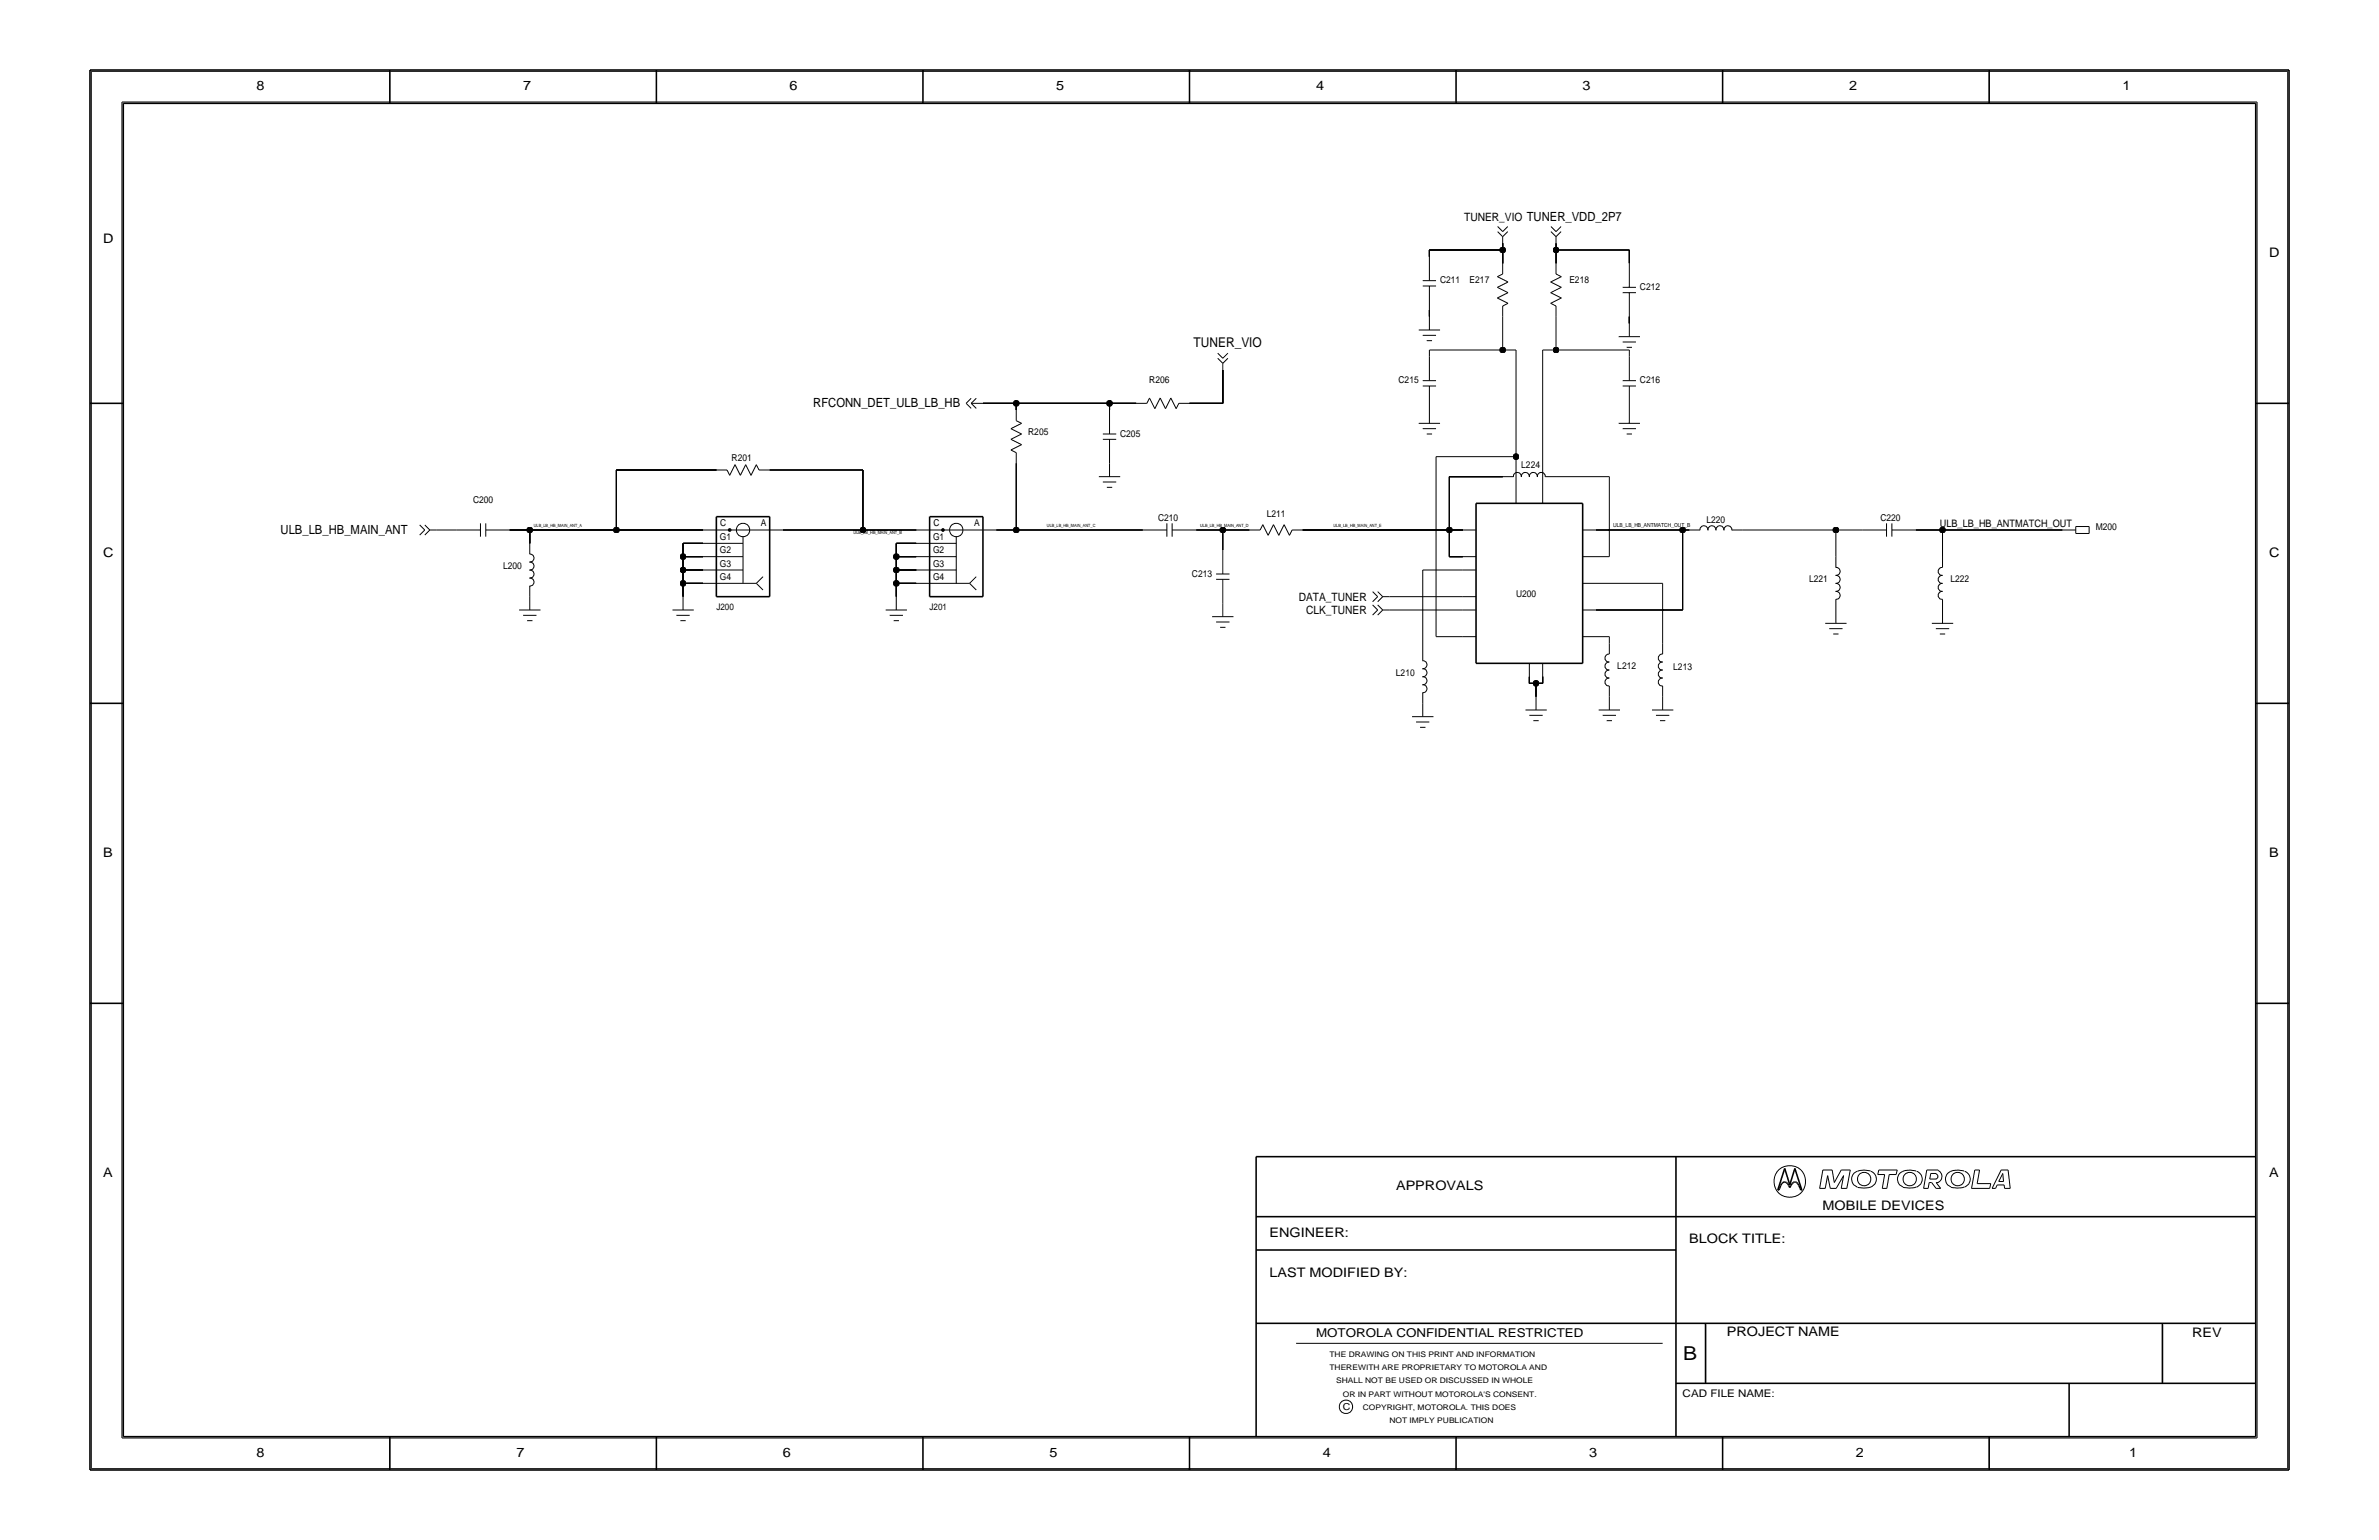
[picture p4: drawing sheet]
<svg xmlns="http://www.w3.org/2000/svg" width="432mm" height="279mm" viewBox="0 0 432 279" stroke-linecap="round" stroke-linejoin="round" font-family="sans-serif">
<defs><g id="words">
<text font-size="3.5" x="305.5" y="246.7">B</text>
<g font-size="2.4">
<text x="46.6" y="16.3">8</text>
<text x="94.9" y="16.3">7</text>
<text x="143.3" y="16.3">6</text>
<text x="191.7" y="16.3">5</text>
<text x="238.9" y="16.3">4</text>
<text x="287.3" y="16.3">3</text>
<text x="335.6" y="16.3">2</text>
<text x="385.2" y="16.3">1</text>
<text x="18.7" y="44.1">D</text>
<text x="411.8" y="46.6">D</text>
<text x="216.6" y="63">TUNER_VIO</text>
<text x="18.7" y="101">C</text>
<text x="411.8" y="101">C</text>
<text x="18.7" y="155.4">B</text>
<text x="411.8" y="155.4">B</text>
<text x="18.7" y="213.5">A</text>
<text x="253.4" y="215.9">APPROVALS</text>
<text x="411.8" y="213.5">A</text>
<text x="330.8" y="219.5">MOBILE DEVICES</text>
<text x="230.4" y="224.4">ENGINEER:</text>
<text x="306.6" y="225.6">BLOCK TITLE:</text>
<text x="230.4" y="231.6">LAST MODIFIED BY:</text>
<text x="313.4" y="242.4">PROJECT NAME</text>
<text x="397.9" y="242.5">REV</text>
<text x="46.6" y="264.3">8</text>
<text x="93.7" y="264.3">7</text>
<text x="142.1" y="264.3">6</text>
<text x="190.5" y="264.3">5</text>
<text x="240.1" y="264.3">4</text>
<text x="288.5" y="264.3">3</text>
<text x="336.9" y="264.3">2</text>
<text x="386.4" y="264.3">1</text>
</g>
<g font-size="2.3">
<text x="147.6" y="73.9">RFCONN_DET_ULB_LB_HB</text>
<text x="50.9" y="96.9">ULB_LB_HB_MAIN_ANT</text>
</g>
<text font-size="2.2" x="238.9" y="242.5">MOTOROLA CONFIDENTIAL RESTRICTED</text>
<g font-size="2.1">
<text x="265.8" y="40">TUNER_VIO TUNER_VDD_2P7</text>
<text x="235.7" y="109">DATA_TUNER</text>
<text x="237.1" y="111.4">CLK_TUNER</text>
</g>
<g font-size="1.9">
<text x="352.1" y="95.7">ULB_LB_HB_ANTMATCH_OUT</text>
<text x="305.4" y="253.4">CAD FILE NAME:</text>
</g>
<g font-size="1.7">
<text x="261.4" y="51.4">C211</text>
<text x="266.7" y="51.4">E217</text>
<text x="284.8" y="51.4">E218</text>
<text x="297.7" y="52.6">C212</text>
<text x="208.6" y="69.5">R206</text>
<text x="253.8" y="69.5">C215</text>
<text x="297.7" y="69.5">C216</text>
<text x="132.8" y="83.7">R201</text>
<text x="186.6" y="78.9">R205</text>
<text x="203.3" y="79.2">C205</text>
<text x="276.1" y="84.8">L224</text>
<text x="85.9" y="91.3">C200</text>
<text x="130.7" y="95.5">C</text>
<text x="138.1" y="95.5">A</text>
<text x="169.4" y="95.5">C</text>
<text x="176.8" y="95.5">A</text>
<text x="210.2" y="94.5">C210</text>
<text x="229.9" y="93.7">L211</text>
<text x="309.7" y="94.9">L220</text>
<text x="341.3" y="94.5">C220</text>
<text x="130.7" y="100.4">G2</text>
<text x="130.7" y="97.9">G1</text>
<text x="169.4" y="100.4">G2</text>
<text x="169.4" y="97.9">G1</text>
<text x="380.4" y="96.2">M200</text>
<text x="91.3" y="103.2">L200</text>
<text x="130.7" y="102.8">G3</text>
<text x="130.7" y="105.2">G4</text>
<text x="169.4" y="102.8">G3</text>
<text x="169.4" y="105.2">G4</text>
<text x="216.3" y="104.6">C213</text>
<text x="328.4" y="105.6">L221</text>
<text x="354" y="105.6">L222</text>
<text x="275.2" y="108.3">U200</text>
<text x="253.4" y="122.6">L210</text>
<text x="293.6" y="121.4">L212</text>
<text x="303.7" y="121.6">L213</text>
<text x="243.7" y="255.8">C</text>
</g>
<g font-size="1.6">
<text x="130" y="110.7">J200</text>
<text x="168.7" y="110.7">J201</text>
</g>
<g font-size="1.4">
<text x="241.3" y="246.1">THE DRAWING ON THIS PRINT AND INFORMATION</text>
<text x="241.3" y="248.6">THEREWITH ARE PROPRIETARY TO MOTOROLA AND</text>
<text x="242.5" y="251">SHALL NOT BE USED OR DISCUSSED IN WHOLE</text>
<text x="243.7" y="253.4">OR IN PART WITHOUT MOTOROLA'S CONSENT.</text>
<text x="247.3" y="255.8">COPYRIGHT, MOTOROLA. THIS DOES</text>
<text x="252.2" y="258.2">NOT IMPLY PUBLICATION</text>
</g>
<text font-size="1" x="292.8" y="95.7">ULB_LB_HB_ANTMATCH_OUT_B</text>
<g font-size=".8">
<text x="96.9" y="95.7">ULB_LB_HB_MAIN_ANT_A</text>
<text x="190" y="95.7">ULB_LB_HB_MAIN_ANT_C</text>
<text x="217.8" y="95.7">ULB_LB_HB_MAIN_ANT_D</text>
<text x="242" y="95.7">ULB_LB_HB_MAIN_ANT_E</text>
<text x="154.9" y="96.9">ULB_LB_HB_MAIN_ANT_B</text>
</g>
</g></defs>
<!-- layer: Nets -->
<g fill="none" stroke="#000" stroke-width=".18">
<path d="M259.4 56.2v1.3zM259.4 45.4v1.2zM259.4 45.4h13.3zM272.7 57.5v6zM272.7 45.4v2.4zM272.7 44.1v1.3zM282.4 57.5v6zM282.4 45.4v2.4zM282.4 44.1v1.3zM282.4 45.4h13.3zM295.7 57.5v1.2zM295.7 45.4v2.4z"/>
<path d="M178.4 73.2h6.1zM184.5 73.2v1.2zM184.5 73.2h16.9zM201.4 73.2v1.2zM201.4 73.2h4.8zM215.9 73.2h6zM221.9 67.1v6.1zM259.4 63.5v1.2zM259.4 63.5h13.3zM272.7 63.5h2.5zM275.2 63.5v19.4zM280 63.5v25.4z"/>
<path d="M280 63.5h2.4zM282.4 63.5h13.3zM295.7 63.5v1.2zM79.2 96.2h3.7zM92.5 96.2h3.7zM96.2 96.2v2.4zM96.2 96.2h15.7zM111.9 85.3h18.1zM111.9 85.3v10.9zM111.9 96.2h15.7zM124 98.6h3.6zM124 98.6v2.4z"/>
<path d="M139.7 85.3h16.9zM142.1 96.2h14.5zM156.6 96.2h9.7zM156.6 85.3v10.9zM162.7 98.6h3.6zM162.7 98.6v2.4zM180.8 96.2h3.7zM184.5 84.1v12.1zM184.5 96.2h22.9zM217.1 96.2h4.8zM221.9 96.2v3.6zM221.9 96.2h4.9z"/>
<path d="M236.5 96.2h26.6zM260.7 82.9v32.6zM260.7 82.9h14.5zM263.1 86.5h9.6zM263.1 96.2v4.8zM263.1 86.5v9.7zM263.1 96.2h2.4zM275.2 82.9v6zM282.4 86.5h9.7zM289.7 96.2h15.7zM292.1 86.5v14.5zM305.4 96.2h1.2z"/>
<path d="M305.4 96.2v14.5zM316.3 96.2h16.9zM333.2 96.2v4.8zM333.2 96.2h4.9zM347.7 96.2h4.9zM352.6 96.2v4.8zM352.6 96.2h21.7zM124 101h3.6zM124 105.8v2.5zM124 105.8h3.6zM124 103.4v2.4zM124 101v2.4z"/>
<path d="M124 103.4h3.6zM162.7 101h3.6zM162.7 105.8v2.5zM162.7 105.8h3.6zM162.7 103.4v2.4zM162.7 101v2.4zM162.7 103.4h3.6zM252.2 110.7h13.3zM252.2 108.3h13.3zM258.2 103.4v14.5zM258.2 103.4h7.3zM260.7 115.5h4.8z"/>
<path d="M263.1 101h2.4zM289.7 105.8h12.1zM289.7 110.7h15.7zM289.7 101h2.4zM289.7 115.5h2.4zM292.1 115.5v1.2zM301.8 105.8v10.9zM277.6 122.8v1.2zM277.6 124h1.2zM278.8 124v2.4zM278.8 124h1.2zM280 122.8v1.2z"/>
</g>
<g fill="#000" stroke="#000" stroke-width=".18">
<circle cx="272.7" cy="45.4" r=".53"/>
<circle cx="282.4" cy="45.4" r=".53"/>
<circle cx="184.5" cy="73.2" r=".53"/>
<circle cx="201.4" cy="73.2" r=".53"/>
<circle cx="272.7" cy="63.5" r=".53"/>
<circle cx="282.4" cy="63.5" r=".53"/>
<circle cx="96.2" cy="96.2" r=".53"/>
<circle cx="111.9" cy="96.2" r=".53"/>
<circle cx="156.6" cy="96.2" r=".53"/>
<circle cx="184.5" cy="96.2" r=".53"/>
<circle cx="221.9" cy="96.2" r=".53"/>
<circle cx="263.1" cy="96.2" r=".53"/>
<circle cx="275.2" cy="82.9" r=".53"/>
<circle cx="305.4" cy="96.2" r=".53"/>
<circle cx="333.2" cy="96.2" r=".53"/>
<circle cx="352.6" cy="96.2" r=".53"/>
<circle cx="124" cy="101" r=".53"/>
<circle cx="124" cy="103.4" r=".53"/>
<circle cx="124" cy="105.8" r=".53"/>
<circle cx="162.7" cy="105.8" r=".53"/>
<circle cx="162.7" cy="101" r=".53"/>
<circle cx="162.7" cy="103.4" r=".53"/>
<circle cx="278.8" cy="124" r=".53"/>
</g>
<!-- layer: Components -->
<g fill="none" stroke="#000" stroke-width=".18">
<path d="M257.5 59.9h3.9zM258.2 51.9h2.5zM258.2 50.9h2.5zM259.4 57.5v2.4zM259.4 51.9v4.3zM259.4 46.6v4.3zM271.8 52.1l1.9 1zM271.8 54.1l1.9-1zM271.8 50.2l1.9 1zM271.8 52.1l1.9-.9zM271.8 54.1l1.9 .9zM271.8 50.2l.9-.5z"/>
<path d="M271.8 41.1l.9 .9zM271.8 42l.9 .9zM272.7 55.5l1-.5zM272.7 42l1-.9zM272.7 42.9l1-.9zM272.7 42.9v1.2zM272.7 47.8v1.9zM272.7 55.5v2zM281.5 51.2l1.9 .9zM281.5 55l1.9-.9zM281.5 53.1l1.9-1zM281.5 53.1l1.9 1z"/>
<path d="M281.5 51.2l1.9-1zM281.5 55l.9 .5zM281.5 41.1l.9 .9zM281.5 42l.9 .9zM282.4 49.7l1 .5zM282.4 42l.9-.9zM282.4 42.9l.9-.9zM282.4 42.9v1.2zM282.4 47.8v1.9zM282.4 55.5v2zM294.5 53.1h2.4zM294.5 52.1h2.4z"/>
<path d="M295.7 58.7v2.4zM295.7 53.1v4.4zM295.7 47.8v4.3zM175.4 73.2l.9 .9zM175.4 73.2l.9-.9zM176.3 73.2l.9 .9zM176.3 73.2h2.1zM176.3 73.2l.9-.9zM183.5 77.8l1.9 .9zM183.5 79.7l1.9-1zM183.5 79.7l1.9 1zM183.5 77.8l1.9-1z"/>
<path d="M184.5 76.3l.9 .5zM184.5 74.4v1.9zM200.2 79.7h2.4zM200.2 78.7h2.4zM201.4 79.7v4.4zM201.4 74.4v4.3zM206.2 73.2h2zM208.6 72.2l1 1.9zM208.6 72.2l-.4 1zM210.6 72.2l.9 1.9zM210.6 72.2l-1 1.9zM212.5 72.2l1 1.9z"/>
<path d="M212.5 72.2l-1 1.9zM214 73.2l-.5 .9zM214 73.2h1.9zM221 64.1l.9 .9zM221 65l.9 .9zM221.9 65l1-.9zM221.9 65.9l1-.9zM221.9 65.9v1.2zM257.5 76.8h3.9zM258.2 69.1h2.5zM258.2 70h2.5zM258.2 77.8h2.5z"/>
<path d="M258.2 60.8h2.5zM259 78.7h.9zM259 61.8h.9zM259.4 70v4.4zM259.4 64.7v4.4zM259.4 74.4v2.4zM293.8 76.8h3.9zM293.8 61.1h3.9zM294.5 70h2.4zM294.5 69.1h2.4zM294.5 77.8h2.4zM294.5 62h2.4z"/>
<path d="M295.2 78.7h1zM295.2 63h1zM295.7 70v4.4zM295.7 64.7v4.4zM295.7 74.4v2.4zM76.2 95.2l.9 1zM77.1 96.2l-.9 .9zM77.1 95.2l.9 1zM78 96.2l-.9 .9zM78 96.2h1.2zM82.9 96.2h4.3zM87.2 94.9v2.5z"/>
<path d="M88.2 96.2h4.3zM88.2 94.9v2.5zM96.2 98.6v1.9zM127.6 96.2h14.5zM127.6 98.6h7.3zM130 85.3h2zM132 85.3l.4 .9zM133.4 84.3l1 1.9zM133.4 84.3l-1 1.9zM134.9 97.4v8.4zM135.3 84.3l1 1.9zM135.3 84.3l-.9 1.9z"/>
<path d="M137.3 84.3l.5 1zM137.3 84.3l-1 1.9zM137.8 85.3h1.9zM166.3 96.2h14.5zM166.3 98.6h7.3zM173.6 97.4v8.4zM183.5 81.6l1.9-.9zM183.5 81.6l1 .5zM184.5 82.1v2zM199.5 86.5h3.8zM200.2 87.4h2.4zM200.9 88.4h1z"/>
<path d="M201.4 84.1v2.4zM207.4 96.2h4.4zM211.8 94.9v2.5zM212.8 96.2h4.3zM212.8 94.9v2.5zM221.9 99.8v4.3zM226.8 96.2h1.9zM229.2 95.2l1 1.9zM229.2 95.2l-.5 1zM231.1 95.2l-.9 1.9zM231.1 95.2l1 1.9zM233.1 95.2l.9 1.9z"/>
<path d="M233.1 95.2l-1 1.9zM234.5 96.2l-.5 .9zM234.5 96.2h2zM265.5 96.2h2.4zM272.7 86.5h2zM274.7 86.5a.71 .71 0 0 1 .7-.8 .71 .71 0 0 1 .7 .8M275.2 88.9v2.4zM276.1 86.5a.71 .71 0 0 1 .7-.8 .71 .71 0 0 1 .7 .8M277.6 86.5a.71 .71 0 0 1 .7-.8 .71 .71 0 0 1 .7 .8M279 86.5a.71 .71 0 0 1 .7-.8 .71 .71 0 0 1 .7 .8M280 88.9v2.4zM280.5 86.5h1.9z"/>
<path d="M287.3 96.2h2.4zM306.6 96.2h1.9zM308.5 96.2a.71 .71 0 0 1 .8-.8 .71 .71 0 0 1 .7 .8M310 96.2a.71 .71 0 0 1 .7-.8 .71 .71 0 0 1 .7 .8M311.5 96.2a.71 .71 0 0 1 .7-.8 .71 .71 0 0 1 .7 .8M312.9 96.2a.71 .71 0 0 1 .7-.8 .71 .71 0 0 1 .7 .8M314.4 96.2h1.9zM338.1 96.2h4.3zM342.4 94.9v2.5zM343.4 96.2h4.3zM343.4 94.9v2.5zM374.3 96.2h2.5z"/>
<path d="M376.8 95.5v1.3zM376.8 96.8h2.4zM376.8 95.5h2.4zM379.2 95.5v1.3zM94.2 110.7h3.9zM94.9 111.6h2.5zM95.7 112.6h.9zM96.1 100.6a.71 .71 0 0 1 .8 .7 .71 .71 0 0 1-.8 .7M96.1 103.5a.71 .71 0 0 1 .8 .7 .71 .71 0 0 1-.8 .7M96.1 104.9a.71 .71 0 0 1 .8 .7 .71 .71 0 0 1-.8 .7M96.1 102a.71 .71 0 0 1 .8 .7 .71 .71 0 0 1-.8 .7M96.2 106.3v2z"/>
<path d="M96.2 108.3v2.4zM122 110.7h3.9zM122.8 111.6h2.4zM123.5 112.6h1zM124 108.3v2.4zM127.6 105.8h9.7zM127.6 103.4h7.3zM127.6 101h7.3zM137.3 105.8l1.2 1.2zM138.5 104.6l-1.2 1.2zM160.7 110.7h3.9zM161.5 111.6h2.4z"/>
<path d="M162.2 112.6h1zM162.7 108.3v2.4zM166.3 105.8h9.7zM166.3 103.4h7.3zM166.3 101h7.3zM176 105.8l1.2 1.2zM177.2 104.6l-1.2 1.2zM220 111.9h3.9zM220.7 104.1h2.5zM220.7 105.1h2.5zM220.7 112.8h2.5zM221.5 113.8h.9z"/>
<path d="M221.9 105.1v4.4zM221.9 109.5v2.4zM249.1 109.8l1 .9zM249.1 107.3l1 1zM250.1 109.2l.9-.9zM250.1 110.7l-1 .9zM250.1 109.8l.9 .9zM250.1 108.3l-1 .9zM250.1 107.3l.9 1zM251 110.7l-.9 .9zM251 110.7h1.2zM251 108.3h1.2z"/>
<path d="M258.2 119.9a.71 .71 0 0 1 .8 .7 .71 .71 0 0 1-.8 .7M258.2 117.9v2zM265.5 103.4h2.4zM265.5 110.7h2.4zM265.5 108.3h2.4zM265.5 115.5h2.4zM265.5 101h2.4zM287.3 110.7h2.4zM287.3 105.8h2.4zM287.3 115.5h2.4zM287.3 101h2.4zM292.1 116.7v2z"/>
<path d="M292.1 118.7a.71 .71 0 0 0-.8 .7 .71 .71 0 0 0 .8 .7M301.8 116.7v2zM301.8 118.7a.71 .71 0 0 0-.8 .7 .71 .71 0 0 0 .8 .7M331.3 113.1h3.9zM332 114.1h2.4zM332.7 115h1zM333.2 103a.71 .71 0 0 1 .8 .7 .71 .71 0 0 1-.8 .7M333.2 105.9a.71 .71 0 0 1 .8 .7 .71 .71 0 0 1-.8 .7M333.2 107.3a.71 .71 0 0 1 .8 .7 .71 .71 0 0 1-.8 .7M333.2 104.4a.71 .71 0 0 1 .8 .7 .71 .71 0 0 1-.8 .7M333.2 108.7v2zM333.2 101v1.9z"/>
<path d="M333.2 110.7v2.4zM350.6 113.1h3.9zM351.4 114.1h2.4zM352.1 115h1zM352.6 108.7v2zM352.6 101v1.9zM352.6 110.7v2.4zM352.6 103a.71 .71 0 0 0-.8 .7 .71 .71 0 0 0 .8 .7M352.6 105.9a.71 .71 0 0 0-.8 .7 .71 .71 0 0 0 .8 .7M352.6 107.3a.71 .71 0 0 0-.8 .7 .71 .71 0 0 0 .8 .7M352.6 104.4a.71 .71 0 0 0-.8 .7 .71 .71 0 0 0 .8 .7M256.3 130h3.9z"/>
<path d="M257 131h2.4zM257.7 132h1zM258.2 122.8a.71 .71 0 0 1 .8 .7 .71 .71 0 0 1-.8 .7M258.2 124.3a.71 .71 0 0 1 .8 .7 .71 .71 0 0 1-.8 .7M258.2 121.4a.71 .71 0 0 1 .8 .7 .71 .71 0 0 1-.8 .7M258.2 127.6v2.4zM258.2 125.7v1.9zM276.9 128.8h3.8zM277.6 120.3v2.5zM277.6 129.8h2.4zM278.3 130.8h1zM278.8 126.4v2.4z"/>
<path d="M280 120.3v2.5zM290.2 128.8h3.8zM290.9 129.8h2.4zM291.6 130.8h1zM292.1 124.5v1.9zM292.1 126.4v2.4zM292.1 121.6a.71 .71 0 0 0-.8 .7 .71 .71 0 0 0 .8 .7M292.1 123.1a.71 .71 0 0 0-.8 .7 .71 .71 0 0 0 .8 .7M292.1 120.2a.71 .71 0 0 0-.8 .7 .71 .71 0 0 0 .8 .7M299.8 128.8h3.9zM300.6 129.8h2.4zM301.3 130.8h1z"/>
<path d="M301.8 126.4v2.4zM301.8 124.5v1.9zM301.8 121.6a.71 .71 0 0 0-.8 .7 .71 .71 0 0 0 .8 .7M301.8 123.1a.71 .71 0 0 0-.8 .7 .71 .71 0 0 0 .8 .7M301.8 120.2a.71 .71 0 0 0-.8 .7 .71 .71 0 0 0 .8 .7"/>
<circle cx="134.9" cy="96.2" r="1.22"/>
<circle cx="173.6" cy="96.2" r="1.22"/>
</g>
<path d="M130 93.7h9.7zM130 93.7v14.6zM139.7 93.7v14.6zM168.7 93.7h9.7zM168.7 93.7v14.6zM178.4 93.7v14.6zM267.9 91.3v29zM267.9 91.3h19.4zM287.3 91.3v29zM130 108.3h9.7zM168.7 108.3h9.7zM267.9 120.3h19.4z" fill="none" stroke="#000" stroke-width=".29"/>
<path d="M132.3 96h.3v.3h-.3zM171 96h.3v.3h-.3z" fill="#000" stroke="#000" stroke-width=".18"/>
<!-- layer: Page Border and Title Block -->
<g fill="none" stroke="#000" stroke-width=".29">
<path d="M16.3 12.7h399.2zM16.3 12.7v254zM22.4 18.7h387zM22.4 18.7v242zM70.8 12.7v6zM119.1 12.7v6zM167.5 12.7v6zM215.9 12.7v6zM264.3 12.7v6zM312.7 12.7v6zM361 12.7v6zM409.4 18.7v242z"/>
<path d="M415.5 12.7v254zM16.3 73.2h6.1zM409.4 73.2h6.1zM16.3 127.6h6.1zM409.4 127.6h6.1zM16.3 182h6.1zM409.4 182h6.1zM228 209.9v50.8zM228 209.9h181.4zM304.2 209.9v50.8zM322.7 215.9h.2zM323 215.6l-.1 .3z"/>
<path d="M323.2 215.1l-.2 .5zM323.4 214.7l-.2 .4zM323.6 214.5l.2-.1zM323.6 214.5l-.2 .2zM323.8 214.4h.2zM323.9 212l1 3zM323.9 212l-1.2 3.9zM324 214.4l.2 .1zM324.2 214.5l.3 .2zM324.5 214.7l.2 .4zM324.7 215.1l.2 .4zM325 215.1l-.1 .4z"/>
<path d="M325.3 214.7l-.3 .4zM325.5 214.5l.2-.1zM325.5 214.5l-.2 .2zM325.7 214.4h.2zM325.8 212l1.2 3.9zM325.8 212l-.9 3zM325.9 214.4l.2 .1zM326.1 214.5l.2 .2zM326.3 214.7l.2 .4zM326.5 215.1l.2 .5zM326.7 215.6l.1 .3zM326.8 215.9h.2z"/>
<path d="M228 220.7h181.4zM228 226.8h76.2zM228 240.1h181.4zM304.2 251h105.2zM309.6 240.1v10.9zM375.6 251v9.7zM392.5 240.1v10.9zM16.3 266.7h399.2zM22.4 260.7h387zM70.8 260.7v6zM119.1 260.7v6zM167.5 260.7v6z"/>
<path d="M215.9 260.7v6zM264.3 260.7v6zM312.7 260.7v6zM361 260.7v6z"/>
</g>
<g fill="none" stroke="#000" stroke-width=".18">
<path d="M16.6 12.9v253.6zM16.6 12.9h398.6zM22.1 18.5v242.4zM22.1 18.5h387.6zM409.7 18.5v242.4zM415.2 12.9v253.6zM330.3 215.6h1zM330.9 212.3h1.6zM330.9 212.3l-.6 3.3zM331.7 213.3l-.4 2.3zM331.7 213.3l.5 2.3zM332.2 215.6h1.1z"/>
<path d="M332.5 212.3l.4 2.2zM334.2 212.3h1.6zM334.2 212.3l-1.3 2.2zM334.2 215.6h1zM334.6 213.3l-.4 2.3zM334.6 213.3l-1.3 2.3zM335.8 212.3l-.6 3.3zM337 212.5a1.52 1.52 0 0 0-.9 1.5 1.52 1.52 0 0 0 1 1.4M339.5 212.5l-.1-.1a3.8 3.8 0 0 0-2.3 .1M339.6 212.5a1.56 1.56 0 0 1 .9 1.8 1.56 1.56 0 0 1-1.6 1.2l-1.8-.1M340.8 213.1h1.3zM341 212.3h3.4z"/>
<path d="M341 212.3l-.2 .8zM341.6 215.6h.9zM342.1 213.1l-.5 2.5zM342.9 213.1l-.4 2.5zM342.9 213.1h1.3zM344.4 212.3l-.2 .8zM347.8 212.5a2.85 2.85 0 0 0-3.2 .7 1.55 1.55 0 0 0 .8 2.2M347.8 215.4l-1.3 .1-1.1-.1M347.9 212.5a1.51 1.51 0 0 1 1 1.4 1.51 1.51 0 0 1-1 1.5M349.1 215.6h.9zM349.7 212.3h2.1zM349.7 212.3l-.6 3.3z"/>
<path d="M350.2 214.5h.4zM350.2 214.5l-.2 1.1zM350.3 213.9h1.1zM350.4 212.9h1zM350.4 212.9l-.1 1zM350.6 214.5l.8 1.1zM351.4 213a.47 .47 0 0 1 .3 .5 .47 .47 0 0 1-.3 .4M351.4 214.5l.8 1.1zM351.4 214.5h.4zM351.4 215.6h.8zM351.8 212.4a1.18 1.18 0 0 1 .7 1.1 1.18 1.18 0 0 1-.7 1M356.5 212.5a2.85 2.85 0 0 0-3.2 .7 1.55 1.55 0 0 0 .8 2.2"/>
<path d="M356.5 215.4l-1.3 .1-1.1-.1M356.6 212.5a1.51 1.51 0 0 1 1 1.4 1.51 1.51 0 0 1-1 1.5M357.8 215.6h3.3zM358.4 212.3h.9zM358.4 212.3l-.6 3.3zM358.9 214.7h2.4zM359.3 212.3l-.4 2.4zM361.3 214.7l-.2 .9zM361.6 215.6h.6zM362.5 215h1.3zM362.5 215l-.3 .6zM362.8 214.4h.9z"/>
<path d="M363.2 212.3l-1.6 3.3zM363.2 212.3h1.3zM363.5 212.9l-.7 1.5zM363.5 212.9l.2 1.5zM363.8 215v.6zM363.8 215.6h1.1zM364.5 212.3l.4 3.3zM235.3 243.7h66.5zM16.6 266.5h398.6zM22.1 260.9h387.6z"/>
<circle cx="324.8" cy="214.4" r="2.88"/>
<circle cx="338.3" cy="213.9" r="1.22"/>
<circle cx="346.6" cy="213.9" r="1.22"/>
<circle cx="355.3" cy="213.9" r="1.22"/>
<circle cx="244.3" cy="255.2" r="1.22"/>
</g>
<use href="#words"/>
</svg>
